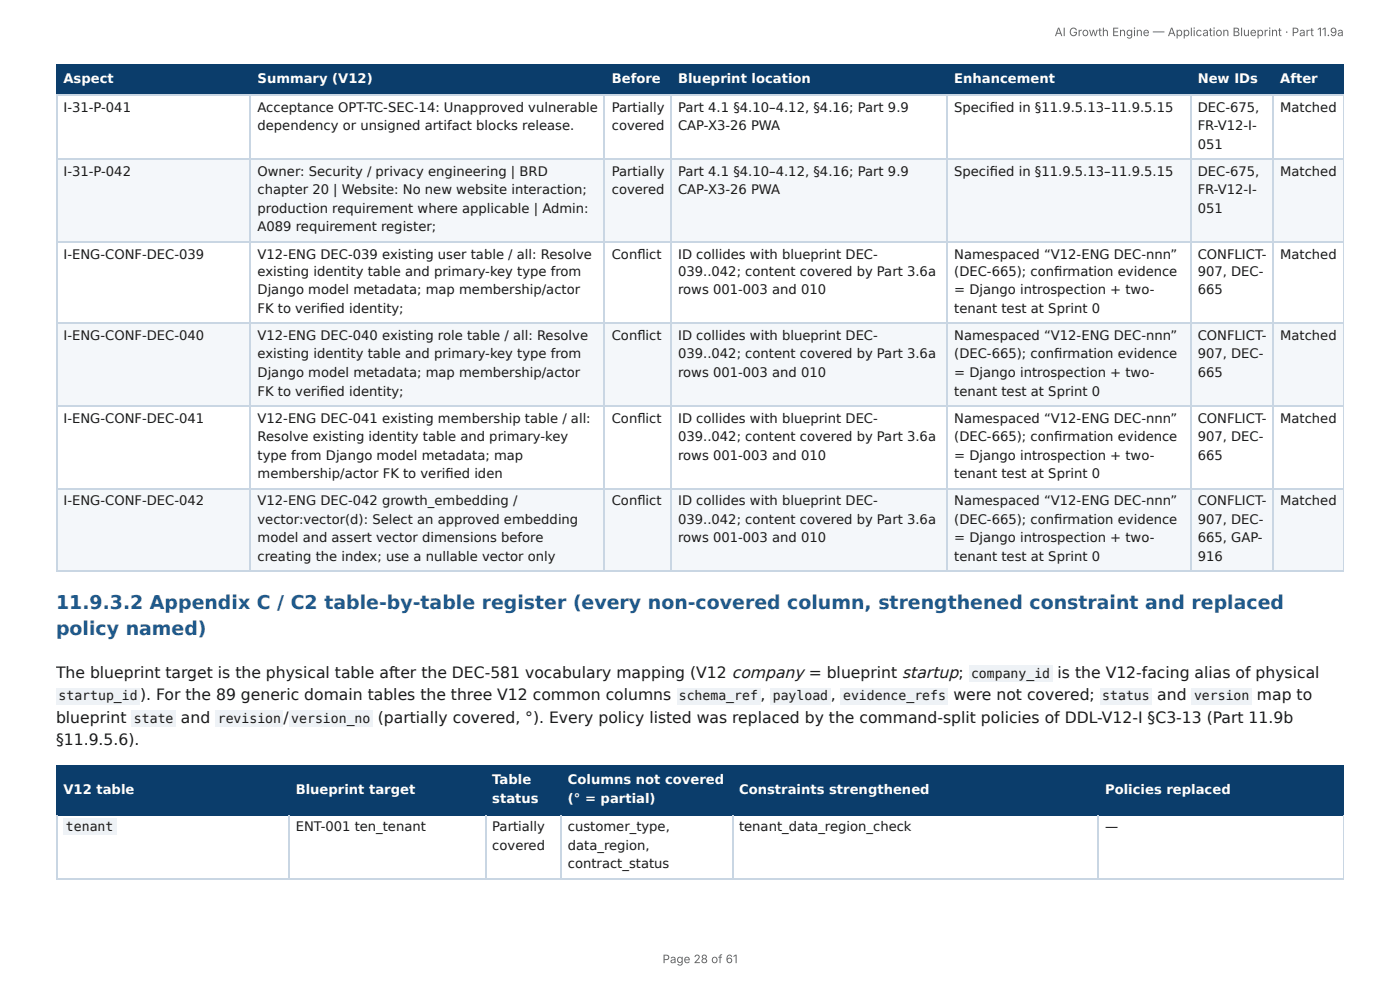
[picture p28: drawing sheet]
<svg xmlns="http://www.w3.org/2000/svg" width="297mm" height="210mm" viewBox="0 0 297 210" stroke-linecap="round" stroke-linejoin="round" font-family="sans-serif">
<defs><g id="words">
<g font-size="4" fill="#1f5a8c">
<text x="11.9" y="129.3">11.9.3.2 Appendix C / C2 table-by-table register (every non-covered column, strengthened constraint and replaced</text>
<text x="11.9" y="134.8">policy named)</text>
</g>
<g font-size="3.3" fill="#1a1a1a">
<text x="11.9" y="144">The blueprint target is the physical table after the DEC-581 vocabulary mapping (V12 company = blueprint startup;</text>
<text x="224.6" y="144">is the V12-facing alias of physical</text>
<text x="29.8" y="148.7">). For the 89 generic domain tables the three V12 common columns</text>
<text x="161.5" y="148.7">,</text>
<text x="176.4" y="148.7">,</text>
<text x="202.5" y="148.7">were not covered;</text>
<text x="245.8" y="148.7">and</text>
<text x="267" y="148.7">map to</text>
<text x="11.9" y="153.4">blueprint</text>
<text x="38.4" y="153.4">and</text>
<text x="60.2" y="153.4">/</text>
<text x="80.3" y="153.4">(partially covered, °). Every policy listed was replaced by the command-split policies of DDL-V12-I §C3-13 (Part 11.9b</text>
<text x="11.9" y="158.1">§11.9.5.6).</text>
</g>
<g font-size="2.8" fill="#fff">
<text x="13.5" y="17.7">Aspect</text>
<text x="54.7" y="17.7">Summary (V12)</text>
<text x="129.9" y="17.7">Before</text>
<text x="144" y="17.7">Blueprint location</text>
<text x="202.7" y="17.7">Enhancement</text>
<text x="254.4" y="17.7">New IDs</text>
<text x="271.9" y="17.7">After</text>
<text x="104.6" y="166.5">Table</text>
<text x="120.6" y="166.5">Columns not covered</text>
<text x="13.5" y="168.6">V12 table</text>
<text x="62.8" y="168.6">Blueprint target</text>
<text x="104.6" y="170.5">status</text>
<text x="120.6" y="170.5">(° = partial)</text>
<text x="157" y="168.6">Constraints strengthened</text>
<text x="234.7" y="168.6">Policies replaced</text>
</g>
<g font-size="2.8" fill="#1a1a1a">
<text x="13.5" y="23.7">I-31-P-041</text>
<text x="54.7" y="23.7">Acceptance OPT-TC-SEC-14: Unapproved vulnerable</text>
<text x="129.9" y="23.7">Partially</text>
<text x="144" y="23.7">Part 4.1 §4.10–4.12, §4.16; Part 9.9</text>
<text x="202.7" y="23.7">Specifi ed in §11.9.5.13–11.9.5.15</text>
<text x="254.4" y="23.7">DEC-675,</text>
<text x="271.9" y="23.7">Matched</text>
<text x="54.7" y="27.6">dependency or unsigned artifact blocks release.</text>
<text x="129.9" y="27.6">covered</text>
<text x="144" y="27.6">CAP-X3-26 PWA</text>
<text x="254.4" y="27.6">FR-V12-I-</text>
<text x="254.4" y="31.6">051</text>
<text x="13.5" y="37.3">I-31-P-042</text>
<text x="54.7" y="37.3">Owner: Security / privacy engineering | BRD</text>
<text x="54.7" y="41.3">chapter 20 | Website: No new website interaction;</text>
<text x="129.9" y="37.3">Partially</text>
<text x="129.9" y="41.3">covered</text>
<text x="144" y="37.3">Part 4.1 §4.10–4.12, §4.16; Part 9.9</text>
<text x="144" y="41.3">CAP-X3-26 PWA</text>
<text x="202.7" y="37.3">Specifi ed in §11.9.5.13–11.9.5.15</text>
<text x="254.4" y="37.3">DEC-675,</text>
<text x="254.4" y="41.3">FR-V12-I-</text>
<text x="271.9" y="37.3">Matched</text>
<text x="54.7" y="45.2">production requirement where applicable | Admin:</text>
<text x="254.4" y="45.2">051</text>
<text x="54.7" y="49.1">A089 requirement register;</text>
<text x="13.5" y="54.9">I-ENG-CONF-DEC-039</text>
<text x="54.7" y="54.9">V12-ENG DEC-039 existing user table / all: Resolve</text>
<text x="54.7" y="58.6">existing identity table and primary-key type from</text>
<text x="129.9" y="54.9">Confl ict</text>
<text x="144" y="54.9">ID collides with blueprint DEC-</text>
<text x="144" y="58.6">039..042; content covered by Part 3.6a</text>
<text x="202.7" y="54.9">Namespaced “V12-ENG DEC-nnn”</text>
<text x="202.7" y="58.6">(DEC-665); confi rmation evidence</text>
<text x="254.4" y="54.9">CONFLICT-</text>
<text x="254.4" y="58.6">907, DEC-</text>
<text x="271.9" y="54.9">Matched</text>
<text x="54.7" y="62.5">Django model metadata; map membership/actor</text>
<text x="144" y="62.5">rows 001-003 and 010</text>
<text x="202.7" y="62.5">= Django introspection + two-</text>
<text x="254.4" y="62.5">665</text>
<text x="54.7" y="66.4">FK to verifi ed identity;</text>
<text x="202.7" y="66.4">tenant test at Sprint 0</text>
<text x="13.5" y="72.2">I-ENG-CONF-DEC-040</text>
<text x="54.7" y="72.2">V12-ENG DEC-040 existing role table / all: Resolve</text>
<text x="54.7" y="76.1">existing identity table and primary-key type from</text>
<text x="129.9" y="72.2">Confl ict</text>
<text x="144" y="72.2">ID collides with blueprint DEC-</text>
<text x="144" y="76.1">039..042; content covered by Part 3.6a</text>
<text x="202.7" y="72.2">Namespaced “V12-ENG DEC-nnn”</text>
<text x="202.7" y="76.1">(DEC-665); confi rmation evidence</text>
<text x="254.4" y="72.2">CONFLICT-</text>
<text x="254.4" y="76.1">907, DEC-</text>
<text x="271.9" y="72.2">Matched</text>
<text x="54.7" y="80.1">Django model metadata; map membership/actor</text>
<text x="54.7" y="84">FK to verifi ed identity;</text>
<text x="144" y="80.1">rows 001-003 and 010</text>
<text x="202.7" y="80.1">= Django introspection + two-</text>
<text x="202.7" y="84">tenant test at Sprint 0</text>
<text x="254.4" y="80.1">665</text>
<text x="13.5" y="89.8">I-ENG-CONF-DEC-041</text>
<text x="54.7" y="89.8">V12-ENG DEC-041 existing membership table / all:</text>
<text x="129.9" y="89.8">Confl ict</text>
<text x="144" y="89.8">ID collides with blueprint DEC-</text>
<text x="202.7" y="89.8">Namespaced “V12-ENG DEC-nnn”</text>
<text x="254.4" y="89.8">CONFLICT-</text>
<text x="271.9" y="89.8">Matched</text>
<text x="54.7" y="93.7">Resolve existing identity table and primary-key</text>
<text x="144" y="93.7">039..042; content covered by Part 3.6a</text>
<text x="202.7" y="93.7">(DEC-665); confi rmation evidence</text>
<text x="254.4" y="93.7">907, DEC-</text>
<text x="54.7" y="97.6">type from Django model metadata; map</text>
<text x="54.7" y="101.5">membership/actor FK to verifi ed iden</text>
<text x="144" y="97.6">rows 001-003 and 010</text>
<text x="202.7" y="97.6">= Django introspection + two-</text>
<text x="202.7" y="101.5">tenant test at Sprint 0</text>
<text x="254.4" y="97.6">665</text>
<text x="13.5" y="107.3">I-ENG-CONF-DEC-042</text>
<text x="54.7" y="107.3">V12-ENG DEC-042 growth_embedding /</text>
<text x="129.9" y="107.3">Confl ict</text>
<text x="144" y="107.3">ID collides with blueprint DEC-</text>
<text x="202.7" y="107.3">Namespaced “V12-ENG DEC-nnn”</text>
<text x="254.4" y="107.3">CONFLICT-</text>
<text x="271.9" y="107.3">Matched</text>
<text x="54.7" y="111.2">vector:vector(d): Select an approved embedding</text>
<text x="144" y="111.2">039..042; content covered by Part 3.6a</text>
<text x="202.7" y="111.2">(DEC-665); confi rmation evidence</text>
<text x="254.4" y="111.2">907, DEC-</text>
<text x="54.7" y="115.2">model and assert vector dimensions before</text>
<text x="54.7" y="119.1">creating the index; use a nullable vector only</text>
<text x="144" y="115.2">rows 001-003 and 010</text>
<text x="202.7" y="115.2">= Django introspection + two-</text>
<text x="202.7" y="119.1">tenant test at Sprint 0</text>
<text x="254.4" y="115.2">665, GAP-</text>
<text x="254.4" y="119.1">916</text>
<text x="206.2" y="144">company_id</text>
<text x="12.4" y="148.7">startup_id</text>
<text x="144.2" y="148.7">schema_ref</text>
<text x="164.1" y="148.7">payload</text>
<text x="179.1" y="148.7">evidence_refs</text>
<text x="234.1" y="148.7">status</text>
<text x="253.6" y="148.7">version</text>
<text x="28.4" y="153.4">state</text>
<text x="46.3" y="153.4">revision</text>
<text x="61.9" y="153.4">version_no</text>
<text x="14" y="176.5">tenant</text>
<text x="62.8" y="176.5">ENT-001 ten_tenant</text>
<text x="104.6" y="176.5">Partially</text>
<text x="120.6" y="176.5">customer_type,</text>
<text x="157" y="176.5">tenant_data_region_check</text>
<text x="234.7" y="176.5">—</text>
<text x="104.6" y="180.4">covered</text>
<text x="120.6" y="180.4">data_region,</text>
<text x="120.6" y="184.4">contract_status</text>
</g>
<g font-size="2.5" fill="#666">
<text x="224" y="7.7">AI Growth Engine — Application Blueprint · Part 11.9a</text>
<text x="140.7" y="204.5">Page 28 of 61</text>
</g>
</g></defs>
<g fill="#0b3d6b">
<path d="M12.2 14h41.1v6h-41.1z"/>
<path d="M53.3 14h75.2v6h-75.2z"/>
<path d="M128.5 14h14.2v6h-14.2z"/>
<path d="M142.7 14h58.4v6h-58.4z"/>
<path d="M201.1 14h51.9v6h-51.9z"/>
<path d="M253 14h17.5v6h-17.5z"/>
<path d="M270.5 14h14.9v6h-14.9z"/>
</g>
<g fill="#f4f7fa">
<path d="M12.2 33.7h41.1v17.5h-41.1z"/>
<path d="M53.3 33.7h75.2v17.5h-75.2z"/>
<path d="M128.5 33.7h14.2v17.5h-14.2z"/>
<path d="M142.7 33.7h58.4v17.5h-58.4z"/>
<path d="M201.1 33.7h51.9v17.5h-51.9z"/>
<path d="M253 33.7h17.5v17.5h-17.5z"/>
<path d="M270.5 33.7h14.9v17.5h-14.9z"/>
<path d="M12.2 68.8h41.1v17.5h-41.1z"/>
<path d="M53.3 68.8h75.2v17.5h-75.2z"/>
<path d="M128.5 68.8h14.2v17.5h-14.2z"/>
<path d="M142.7 68.8h58.4v17.5h-58.4z"/>
<path d="M201.1 68.8h51.9v17.5h-51.9z"/>
<path d="M253 68.8h17.5v17.5h-17.5z"/>
<path d="M270.5 68.8h14.9v17.5h-14.9z"/>
<path d="M12.2 103.6h41.1v17.6h-41.1z"/>
<path d="M53.3 103.6h75.2v17.6h-75.2z"/>
<path d="M128.5 103.6h14.2v17.6h-14.2z"/>
<path d="M142.7 103.6h58.4v17.6h-58.4z"/>
<path d="M201.1 103.6h51.9v17.6h-51.9z"/>
<path d="M253 103.6h17.5v17.6h-17.5z"/>
<path d="M270.5 103.6h14.9v17.6h-14.9z"/>
</g>
<path d="M11.9 13.9h273.5M12 13.8v6.5M53.2 13.8v6.5M128.4 13.8v6.5M142.5 13.8v6.5M201.2 13.8v6.5M252.9 13.8v6.5M270.4 13.8v6.5M11.9 20.2h273.5" fill="none" stroke="#0b3d6b" stroke-width=".26"/>
<path d="M285.3 13.8v6.5" fill="none" stroke="#0b3d6b" stroke-width=".21"/>
<g fill="none" stroke="#c9d6e3" stroke-width=".26">
<path d="M11.9 20.2h273.5M11.9 33.8h273.5M12 20.3v101.2M53.2 20.3v101.2M128.4 20.3v101.2M142.5 20.3v101.2M201.2 20.3v101.2M252.9 20.3v101.2M270.4 20.3v101.2M11.9 51.4h273.5M11.9 68.7h273.5M11.9 86.2h273.5"/>
<path d="M11.9 103.8h273.5M11.9 121.3h273.5"/>
</g>
<path d="M285.3 20.3v101.2" fill="none" stroke="#c9d6e3" stroke-width=".21"/>
<g fill="#0b3d6b">
<path d="M12.2 162.9h49.2v10.2h-49.2z"/>
<path d="M61.4 162.9h41.7v10.2h-41.7z"/>
<path d="M103.1 162.9h16v10.2h-16z"/>
<path d="M119.1 162.9h36.4v10.2h-36.4z"/>
<path d="M155.5 162.9h77.8v10.2h-77.8z"/>
<path d="M233.3 162.9h52.1v10.2h-52.1z"/>
</g>
<path d="M11.9 162.7h273.5M11.9 173h273.5M12 162.6v10.5M61.3 162.6v10.5M103.2 162.6v10.5M119.2 162.6v10.5M155.6 162.6v10.5M233.2 162.6v10.5" fill="none" stroke="#0b3d6b" stroke-width=".26"/>
<path d="M285.3 162.6v10.5" fill="none" stroke="#0b3d6b" stroke-width=".21"/>
<path d="M12 173.1v13.3M61.3 173.1v13.3M103.2 173.1v13.3M119.2 173.1v13.3M155.6 173.1v13.3M233.2 173.1v13.3M11.9 186.6h273.5" fill="none" stroke="#c9d6e3" stroke-width=".26"/>
<path d="M285.3 173.1v13.3" fill="none" stroke="#c9d6e3" stroke-width=".21"/>
<g fill="#eef2f6">
<path d="M205.8 141.4h17.8v3.4h-17.8z"/>
<path d="M11.9 146.1h17.8v3.4h-17.8z"/>
<path d="M143.7 146.1h17.8v3.4h-17.8z"/>
<path d="M163.6 146.1h12.9v3.4h-12.9z"/>
<path d="M178.6 146.1h22.8v3.4h-22.8z"/>
<path d="M233.6 146.1h11v3.4h-11z"/>
<path d="M253 146.1h12.8v3.4h-12.8z"/>
<path d="M27.9 150.8h9.4v3.4h-9.4z"/>
<path d="M45.7 150.8h14.4v3.4h-14.4z"/>
<path d="M61.4 150.8h17.9v3.4h-17.9z"/>
<path d="M13.5 173.9h11.2v3.4h-11.2z"/>
</g>
<use href="#words"/>
</svg>
